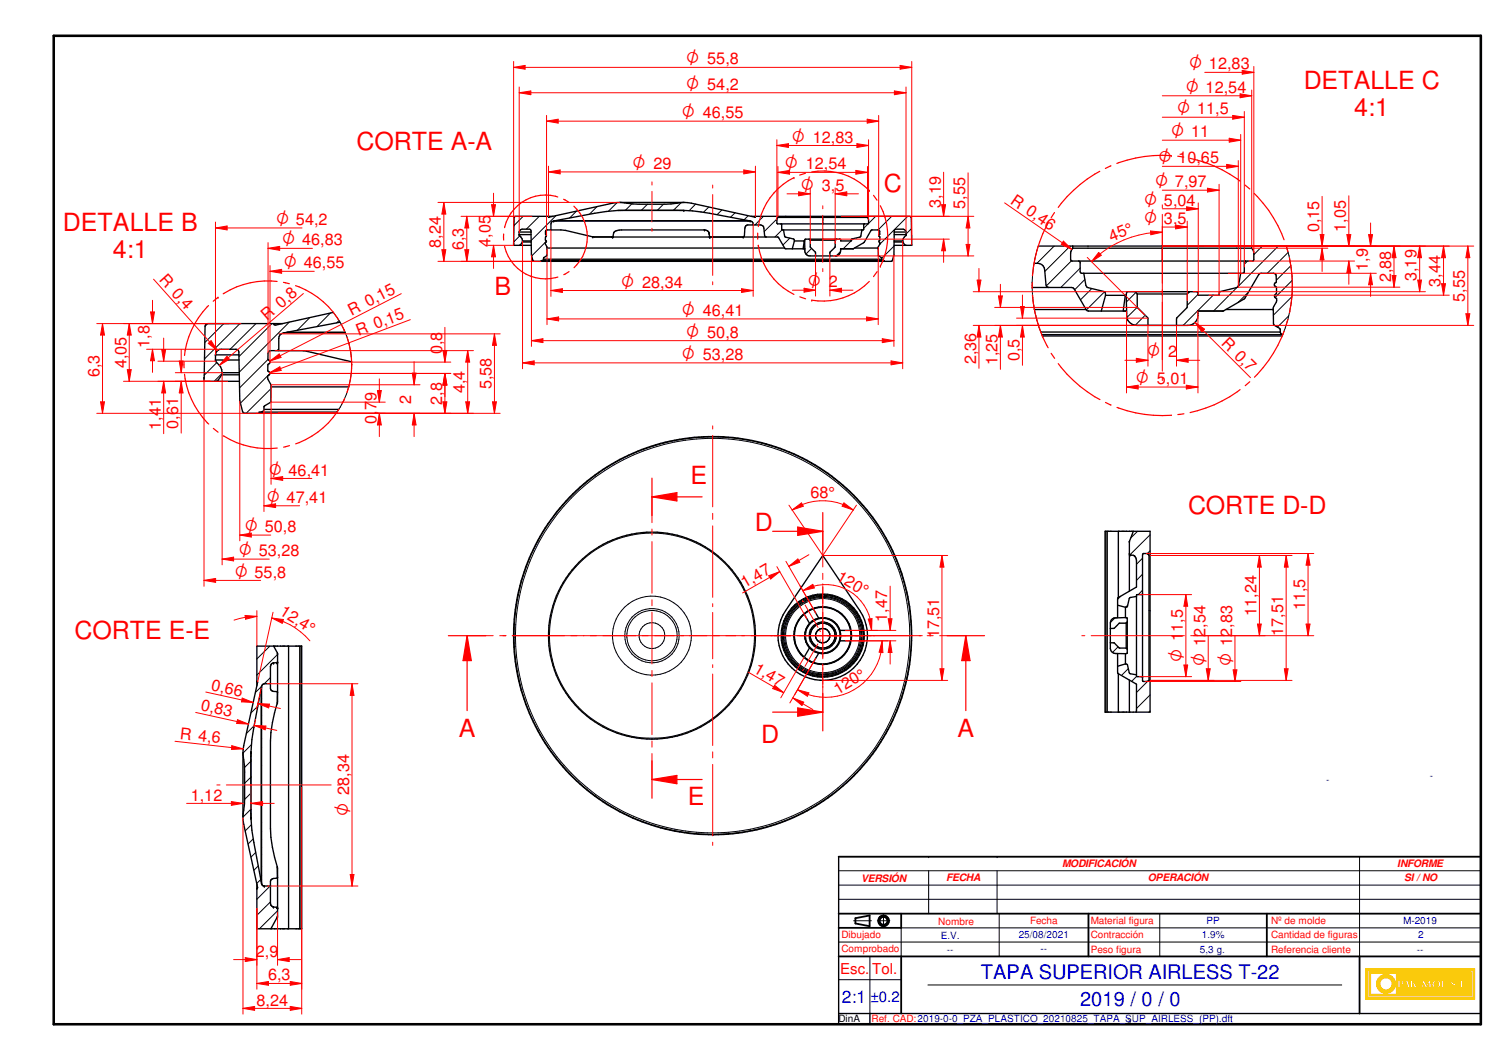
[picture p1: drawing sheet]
<svg xmlns="http://www.w3.org/2000/svg" width="420mm" height="297mm" viewBox="0 0 420 297" stroke-linecap="round" stroke-linejoin="round" font-family="sans-serif">
<defs><g id="words">
<g font-size="7" fill="#f00">
<text x="365.4" y="24.9">DETALLE C</text>
<text x="379.6" y="32.4">4:1</text>
<text x="99.9" y="42.2">CORTE A-A</text>
<text x="247.8" y="53.9">C</text>
<text x="17.6" y="64.8">DETALLE B</text>
<text x="31.7" y="72.3">4:1</text>
<text x="138.6" y="82.6">B</text>
<text x="193.6" y="135.7">E</text>
<text x="211.5" y="148.8">D</text>
<text x="333" y="144.1">CORTE D-D</text>
<text x="20.9" y="179.2">CORTE E-E</text>
<text x="128.6" y="206.6">A</text>
<text x="213.3" y="208.2">D</text>
<text x="268.4" y="206.6">A</text>
<text x="192.8" y="225.6">E</text>
</g>
<g font-size="5.6" fill="#00f">
<text x="274.9" y="274.4">TAPA SUPERIOR AIRLESS T-22</text>
<text x="302.8" y="282">2019 / 0 / 0</text>
</g>
<g font-size="5" fill="#f00">
<text x="192.4" y="18">O 55,8</text>
<text x="333.3" y="19.4">O 12,83</text>
<text x="192.4" y="25.2">O 54,2</text>
<text x="332.3" y="26">O 12,54</text>
<text x="191.1" y="33.1">O 46,55</text>
<text x="330" y="32">O 11,5</text>
<text x="221.9" y="40">O 12,83</text>
<text x="328.3" y="38.5">O 11</text>
<text x="177.2" y="47.4">O 29</text>
<text x="220" y="47.5">O 12,54</text>
<text x="324.7" y="45.8">O 10,65</text>
<text x="224.5" y="53.5">O</text>
<text x="323.8" y="52.5">O 7,97</text>
<text x="320.7" y="57.7">O 5,04</text>
<text x="77.4" y="63.1">O 54,2</text>
<text x="320.7" y="62.8">O</text>
<text x="79.1" y="68.8">O 46,83</text>
<text x="79.6" y="75.2">O 46,55</text>
<text x="174.1" y="80.6">O 28,34</text>
<text x="226.4" y="80.5">O 2</text>
<text x="191.1" y="88.6">O 46,41</text>
<text x="192.4" y="94.7">O 50,8</text>
<text x="191.1" y="100.9">O 53,28</text>
<text x="321.6" y="100.2">O</text>
<text x="318.4" y="107.7">O 5,01</text>
<text x="75.3" y="133.3">O 46,41</text>
<text x="74.7" y="140.9">O 47,41</text>
<text x="68.7" y="149.1">O 50,8</text>
<text x="67" y="155.8">O 53,28</text>
<text x="65.8" y="161.8">O 55,8</text>
<text x="331.5" y="185.5" transform="rotate(-90 331.5 185.5)">O 11,5</text>
<text x="337.9" y="186.6" transform="rotate(-90 337.9 186.6)">O 12,54</text>
<text x="345.3" y="186.6" transform="rotate(-90 345.3 186.6)">O 12,83</text>
<text x="97.9" y="228.6" transform="rotate(-90 97.9 228.6)">O 28,34</text>
</g>
<text font-size="4.9" fill="#00f" x="236" y="281">2:1</text>
<g font-size="4.5" fill="#f00">
<text x="230.4" y="53.5">3,5</text>
<text x="263.7" y="58.3" transform="rotate(-90 263.7 58.3)">3,19</text>
<text x="270.5" y="58.5" transform="rotate(-90 270.5 58.5)">5,55</text>
<text x="283" y="56.9" transform="rotate(35 283 56.9)">R 0,46</text>
<text x="326.3" y="62.8">3,5</text>
<text x="369.7" y="65.1" transform="rotate(-90 369.7 65.1)">0,15</text>
<text x="377.3" y="64.9" transform="rotate(-90 377.3 64.9)">1,05</text>
<text x="123.6" y="69.4" transform="rotate(-90 123.6 69.4)">8,24</text>
<text x="130" y="70.1" transform="rotate(-90 130 70.1)">6,3</text>
<text x="137.5" y="69.1" transform="rotate(-90 137.5 69.1)">4,05</text>
<text x="311.5" y="67.8" transform="rotate(-22 311.5 67.8)">45°</text>
<text x="383.4" y="75.9" transform="rotate(-90 383.4 75.9)">1,9</text>
<text x="44.4" y="78.5" transform="rotate(48 44.4 78.5)">R 0,4</text>
<text x="389.9" y="79.2" transform="rotate(-90 389.9 79.2)">2,88</text>
<text x="397.1" y="78.8" transform="rotate(-90 397.1 78.8)">3,19</text>
<text x="403.8" y="80.3" transform="rotate(-90 403.8 80.3)">3,44</text>
<text x="74.8" y="89.9" transform="rotate(-40 74.8 89.9)">R 0,8</text>
<text x="98.5" y="88.5" transform="rotate(-27 98.5 88.5)">R 0,15</text>
<text x="410.6" y="84.5" transform="rotate(-90 410.6 84.5)">5,55</text>
<text x="100.5" y="94.2" transform="rotate(-21 100.5 94.2)">R 0,15</text>
<text x="41.9" y="97.5" transform="rotate(-90 41.9 97.5)">1,8</text>
<text x="123.9" y="99.2" transform="rotate(-90 123.9 99.2)">0,8</text>
<text x="285.7" y="101.2" transform="rotate(-90 285.7 101.2)">0,5</text>
<text x="327.4" y="100.2">2</text>
<text x="342.1" y="96.3" transform="rotate(45 342.1 96.3)">R 0,7</text>
<text x="27.9" y="105.7" transform="rotate(-90 27.9 105.7)">6,3</text>
<text x="35.4" y="103.2" transform="rotate(-90 35.4 103.2)">4,05</text>
<text x="273.6" y="102.1" transform="rotate(-90 273.6 102.1)">2,36</text>
<text x="279.6" y="102.4" transform="rotate(-90 279.6 102.4)">1,25</text>
<text x="115.3" y="113.1" transform="rotate(-90 115.3 113.1)">2</text>
<text x="123.9" y="113.4" transform="rotate(-90 123.9 113.4)">2,8</text>
<text x="130.3" y="110.2" transform="rotate(-90 130.3 110.2)">4,4</text>
<text x="137.8" y="109.1" transform="rotate(-90 137.8 109.1)">5,58</text>
<text x="105.5" y="118.7" transform="rotate(-90 105.5 118.7)">0,79</text>
<text x="45.1" y="120.4" transform="rotate(-90 45.1 120.4)">1,41</text>
<text x="49.9" y="120.2" transform="rotate(-90 49.9 120.2)">0,61</text>
<text x="227.1" y="139.5">68°</text>
<text x="208.7" y="164.9" transform="rotate(-30 208.7 164.9)">1,47</text>
<text x="234.2" y="162.4" transform="rotate(30 234.2 162.4)">120°</text>
<text x="78.1" y="172.1" transform="rotate(32 78.1 172.1)">12,4°</text>
<text x="352.2" y="172.6" transform="rotate(-90 352.2 172.6)">11,24</text>
<text x="365.8" y="171.1" transform="rotate(-90 365.8 171.1)">11,5</text>
<text x="248.7" y="174.3" transform="rotate(-90 248.7 174.3)">1,47</text>
<text x="263.2" y="178.9" transform="rotate(-90 263.2 178.9)">17,51</text>
<text x="359.7" y="178.2" transform="rotate(-90 359.7 178.2)">17,51</text>
<text x="211" y="188.2" transform="rotate(30 211 188.2)">1,47</text>
<text x="59" y="193.4" transform="rotate(12 59 193.4)">0,66</text>
<text x="234.8" y="194.6" transform="rotate(-31 234.8 194.6)">120°</text>
<text x="56.1" y="199.1" transform="rotate(12 56.1 199.1)">0,83</text>
<text x="50.3" y="207" transform="rotate(6 50.3 207)">R 4,6</text>
<text x="53.5" y="224.3">1,12</text>
<text x="71.7" y="268.1">2,9</text>
<text x="75.1" y="274.7">6,3</text>
<text x="71.9" y="281.8">8,24</text>
</g>
<g font-size="4.2" fill="#f00">
<text x="235.5" y="272.9">Esc.</text>
<text x="244.5" y="272.9">Tol.</text>
</g>
<text font-size="4.2" fill="#00f" x="244" y="280.8">±0.2</text>
<g font-size="2.9" fill="#f00">
<text x="297.7" y="243">MODIFICACIÓN</text>
<text x="391.7" y="243.1">INFORME</text>
<text x="241.4" y="247.1">VERSIÓN</text>
<text x="265.2" y="247">FECHA</text>
<text x="321.8" y="247">OPERACIÓN</text>
<text x="393.6" y="247">SI / NO</text>
</g>
<g font-size="2.8" fill="#00f">
<text x="371.7" y="219.5">-</text>
<text x="400.8" y="218.3">-</text>
<text x="263.7" y="263">E.V.</text>
<text x="285.5" y="262.9">25/08/2021</text>
<text x="336.9" y="263">1.9%</text>
<text x="338.2" y="259">PP</text>
<text x="393.3" y="259">M-2019</text>
<text x="397.5" y="262.9">2</text>
<text x="265.4" y="267">--</text>
<text x="291.7" y="266.9">--</text>
<text x="336.3" y="267">5,3 g.</text>
<text x="397.2" y="267.1">--</text>
</g>
<g font-size="2.8" fill="#f00">
<text x="235.9" y="262.9">Dibujado</text>
<text x="263" y="259.1">Nombre</text>
<text x="288.7" y="258.8">Fecha</text>
<text x="305.7" y="258.9">Material figura</text>
<text x="305.7" y="262.8">Contracción</text>
<text x="356.3" y="259">Nº de molde</text>
<text x="356.3" y="262.9">Cantidad de figuras</text>
<text x="235.9" y="266.9">Comprobado</text>
<text x="305.7" y="267">Peso figura</text>
<text x="356.3" y="267">Referencia cliente</text>
<text x="244.3" y="286.4">Ref. CAD:2019-0-0_PZA_PLASTICO_20210825_TAPA_SUP_AIRLESS_(PP).dft</text>
</g>
<text font-size="2.8" x="235" y="286.5">DinA</text>
<text font-size="1.7" x="316.1" y="286.8">3</text>
</g></defs>
<path d="M15.1 10h400v277h-400z" fill="none" stroke="#000" stroke-width=".72"/>
<g fill="none" stroke="#000" stroke-width=".51">
<path d="M235.1 256h180M239.8 257.3v1.5M243.7 256.5v3M355.1 256v12M235.1 268h180M235.1 260h17.5M381.1 268v16"/>
<circle cx="247.7" cy="258" r="1.51"/>
<circle cx="247.7" cy="258.1" r="1.12"/>
</g>
<path d="M235.1 240.1v46.9h180v-46.9M235.1 284h180M243.8 284v3" fill="none" stroke="#000" stroke-width=".38"/>
<g fill="none" stroke="#000" stroke-width=".28">
<path d="M235.1 252h180M239.3 258h5M245.9 258h3.5M247.6 256.3v3.5M260.3 244v12M279.5 244v12M280.1 256v12M325.1 256v12M381.1 240.1v27.9M235.1 274.5h17.5M235.1 264h180M252.6 260v8"/>
<path d="M260.1 276h116"/>
</g>
<g fill="#faca0a">
<path d="M382.8 271.4v8.6h30.5v-8.6zM383.2 271.9h29.7v7.7h-29.7z" fill-rule="evenodd"/>
<path d="M383.7 272.3v6.8h28.7v-6.8zM408.2 276.5a.3 .3 0 0 1 .6 0 .3 .3 0 0 1-.6 0zM409.3 274.7h.6v1.9h.8v.2h-1.4zM411 276.4l.3-.1 .1 .4-.4 .1zM384.2 272.8h7.2v5.8h-7.2zM391.9 274.7h.9a.67 .67 0 0 1 .7 .9 .67 .67 0 0 1-1 .4v.8h-.6zM394.1 274.7h.5l.6 2.1h-.6l-.1-.4h-.6l-.2 .4h-.2zM395.3 274.7h.6v1l.8-1h.2l-.5 .7 .8 1.4h-.7l-.4-.9-.2 .9h-.6zM397.3 275.6h.7v.2h-.7zM398.8 274.7h.3l.7 1.4 .8-1.4h.3l.3 2.1h-.7v-1.3l-.7 1.3h-.2l-.7-1.2v1.2h-.5zM401.6 275.2a1.22 1.22 0 0 1 1.8-.3 1.22 1.22 0 0 1 0 1.8 1.22 1.22 0 0 1-1.8-.3l-.2-.4zM404.1 274.7h.6v1.9h.8v.2h-1.4zM406.7 275a.74 .74 0 0 1 .8-.3 .74 .74 0 0 1 .5 .6l-.2 .1a.37 .37 0 0 0-.3-.5 .37 .37 0 0 0-.4 .4l.3 .1a.73 .73 0 0 1 .7 .8 .73 .73 0 0 1-.8 .7 .73 .73 0 0 1-.7-.8h.3a.37 .37 0 0 0 .2 .5 .37 .37 0 0 0 .5-.3l-.2-.2a.75 .75 0 0 1-.7-1.1z" fill-rule="evenodd"/>
</g>
<g fill="none" stroke="#faca0a" stroke-width=".28">
<path d="M391.9 274.7h.9a.6 .6 0 0 1 .7 .5 .6 .6 0 0 1-.6 .7l-.4 .1v.8h-.6zM392.7 276h.1M394.1 274.7h.5l.6 2.1h-.6l-.1-.4h-.6l-.2 .4h-.2zM395.3 274.7h.6v1l.8-1h.2l-.5 .7 .8 1.4h-.7l-.4-.9-.2 .9h-.6zM398.8 274.7h.3l.7 1.4 .8-1.4h.3l.3 2.1h-.7v-1.3l-.7 1.3h-.2l-.7-1.2v1.2h-.5zM406.9 276.3h.1M406.9 276.2v-.1h-.3a.73 .73 0 0 0 .5 .7 .73 .73 0 0 0 .8-.2M406.9 276.3l.1 .3h.3M407.3 276.6h.1M407.4 274.7h.1M407.4 275.4l-.3-.1a.37 .37 0 0 1 .4-.4 .37 .37 0 0 1 .3 .5l.2-.1v-.2a.73 .73 0 0 0-.8-.4 .73 .73 0 0 0-.6 .6l.2 .5 .9 .6M407.4 275.5h.1"/>
<path d="M407.4 275.5a.72 .72 0 0 1 .6 .4 .72 .72 0 0 1-.1 .7M407.7 276.4h.1M407.7 276.4l-.4 .2M407.9 276.6h.1"/>
<circle cx="402.7" cy="275.8" r="1.17"/>
</g>
<path d="M386.4 274.1a2.68 2.68 0 0 1 2.9-.9 2.68 2.68 0 0 1 1.8 2.4h-.9a1.72 1.72 0 0 0-2.6-1.4 1.72 1.72 0 0 0 0 3 1.72 1.72 0 0 0 2.6-1.4h.9a2.66 2.66 0 0 1-3.5 2.4 2.66 2.66 0 0 1-1.2-4.1z" fill-rule="evenodd" fill="#faca0a"/>
<path d="M386.6 273.9a2.68 2.68 0 0 1 2.8-.7 2.68 2.68 0 0 1 1.7 2.4h-.9a1.74 1.74 0 0 0-2.6-1.4 1.74 1.74 0 0 0 0 3 1.74 1.74 0 0 0 2.6-1.4h.9a2.66 2.66 0 0 1-3.7 2.3 2.66 2.66 0 0 1-.8-4.2z" fill="none" stroke="#faca0a" stroke-width=".28"/>
<path d="M392.5 275a.41 .41 0 0 1 .4 .4 .41 .41 0 0 1-.4 .4z" fill-rule="evenodd" fill="#faca0a"/>
<path d="M392.5 275a.41 .41 0 0 1 .4 .4 .41 .41 0 0 1-.4 .4z" fill="none" stroke="#faca0a" stroke-width=".28"/>
<path d="M394.2 275.3l.2 .8h-.5z" fill="#faca0a"/>
<path d="M394.2 275.3l.2 .8h-.5z" fill="none" stroke="#faca0a" stroke-width=".28"/>
<path d="M402.2 275.2a.76 .76 0 0 1 1 .1 .76 .76 0 0 1-.2 1.1 .61 .61 0 0 1-.7 .2 .61 .61 0 0 1-.3-.8z" fill-rule="evenodd" fill="#faca0a"/>
<path d="M382.8 271.4h30.5v8.6h-30.5zM383.2 271.9h29.7v7.7h-29.7zM383.7 272.3h28.7v6.8h-28.7zM384.2 272.8h7.2v5.8h-7.2zM397.3 275.6h.7v.2h-.7zM402.3 275a.79 .79 0 0 1 .9 .8 .79 .79 0 0 1-.9 .8 1.04 1.04 0 0 1 0-1.6zM404.1 274.7h.6v1.9h.8v.2h-1.4zM408.3 276.4a.27 .27 0 0 1 .4 0 .27 .27 0 0 1-.2 .4zM409.3 274.7h.6v1.9h.8v.2h-1.4zM411 276.4l.3-.1 .1 .4-.4 .1z" fill="none" stroke="#faca0a" stroke-width=".28"/>
<path d="M235.1 240.1h180M239.8 258.8l3.9 .7M243.7 256.5l-3.9 .8M252.6 256v4M305.1 256v12M252.6 268v16" fill="none" stroke="#000" stroke-width=".51"/>
<g fill="none" stroke="#000" stroke-width=".28">
<path d="M235.1 248h180M235.1 244h180M235.1 240h180M260.3 240.1h.1M279.5 240.1h.1M243.8 268v16M252.6 260h162.5"/>
<circle cx="182.7" cy="178.1" r="11.1"/>
<circle cx="182.7" cy="178.1" r="3.6"/>
<circle cx="182.7" cy="178.1" r="28.7"/>
<circle cx="182.7" cy="178.1" r="7.1"/>
<circle cx="182.8" cy="178.1" r="7.6"/>
<circle cx="199.7" cy="178.1" r="55.3"/>
<circle cx="199.8" cy="178.1" r="55.7"/>
<circle cx="230.6" cy="178.1" r="10.4"/>
<circle cx="230.6" cy="178.1" r="4.8"/>
<circle cx="230.6" cy="178.1" r="10.7"/>
<circle cx="230.6" cy="178.1" r="5"/>
<circle cx="230.6" cy="178.1" r="2.06"/>
<circle cx="230.6" cy="178.1" r="8"/>
<circle cx="230.6" cy="178.1" r="3.4"/>
<circle cx="230.6" cy="178.1" r="11.3"/>
<circle cx="230.6" cy="178.1" r="8.1"/>
<circle cx="230.6" cy="178.1" r="11.7"/>
</g>
<g fill="none" stroke="#000" stroke-width=".38">
<path d="M230.6 155.7l10.4 15.4a12.5 12.5 0 0 1-10.4 19.5 12.5 12.5 0 0 1-10.4-19.5zM225.4 172.1a8 8 0 0 0 0 12M225.4 172.1l1.5 2.6M226.9 174.7a5.1 5.1 0 0 0 0 6.9M228 170.6a8 8 0 0 1 10.4 6.1M228 170.6l-2.6 1.5M228 170.6l1.5 2.6M229.5 173.2l-1 .3-1.6 1.2M229.5 173.2a5 5 0 0 1 5.9 3.5M235.4 176.7l.2 .9-.2 2M235.4 179.6a5.1 5.1 0 0 1-5.9 3.4M235.4 179.6h3"/>
<path d="M235.4 176.7h3M238.4 179.6a8 8 0 0 1-10.4 6M238.4 176.7v2.9M225.4 184.1l2.6 1.5M226.9 181.6l1.6 1.1 1 .3M226.9 181.6l-1.5 2.5M229.5 183l-1.5 2.6"/>
<circle cx="182.7" cy="178.1" r="29"/>
<circle cx="199.7" cy="178.1" r="55.8"/>
<circle cx="230.6" cy="178.1" r="11.5"/>
<circle cx="230.6" cy="178.1" r="11"/>
<circle cx="230.6" cy="178.1" r="3.5"/>
<circle cx="230.6" cy="178.1" r="2"/>
<circle cx="230.6" cy="178.1" r="3.8"/>
</g>
<g fill="none" stroke="#f00" stroke-width=".28">
<path d="M199.8 119.3v.9M199.8 122v20M199.8 143.8v1.7M199.8 147.4v20M130.9 178.1h7.3M140.1 178.1h1.7M143.5 178.1h115M199.8 169.2v.8M199.8 171.6v13M259.9 178.1h1.7M263.4 178.1h7.3M199.8 186.3v.8"/>
<path d="M199.8 188.9v20M199.8 210.7v1.7M199.8 214.2v20M199.8 236v.9"/>
</g>
<path d="M136.2 178.1h-5.3v21M265.5 178.1h5.2" fill="none" stroke="#f00" stroke-width=".34"/>
<path d="M130.9 178.1l1.2 7h-2.3z" fill="#f00"/>
<path d="M130.9 178.1l1.2 7h-2.3zM270.7 178.1v21" fill="none" stroke="#f00" stroke-width=".34"/>
<path d="M270.7 178.1l1.2 7h-2.3z" fill="#f00"/>
<path d="M125.7 178.1h5.2M270.7 178.1l1.2 7h-2.3zM270.7 178.1h5.3" fill="none" stroke="#f00" stroke-width=".34"/>
<g fill="none" stroke="#000" stroke-width=".28">
<path d="M161.6 59.2l-1.9 1.9M167.3 57.9l-2.1 2.1M173 56.8l-2.5 2.4M177.1 57.1l-1.8 1.8M181.5 57.2l-1.7 1.7M186 57.2l-1.7 1.7M190.9 56.8l-2.1 2.1M195 57.2l-1.8 1.9M198.7 58l-1.5 1.5M202.3 58.8l-1.3 1.4M206 59.6l-1.2 1.3M145.7 66.1l-1.7 1.7"/>
<path d="M146.6 60.6l-2.6 2.6M151.2 60.6l-3.7 3.6M153.2 67.6l-4.2 4.2M155.8 60.5l-6.9 6.9M209.7 60.5l-1.1 1.1M214 60.6l-2.4 2.4M217.8 61.3l-3.6 3.6M219.2 64.4l-2 2M221.4 66.7l-2 2M227.5 69.6l-1.6 1.6M234.6 67l-.5 .5M235.6 70.5l-1.3 1.2"/>
<path d="M239.2 66.9l-2.9 2.8M241.6 64.4h.1M245.4 60.6l-3.3 3.4M249.9 60.6l-3.8 3.8M250.6 69l-3.5 3.4M254.4 60.6l-7.8 7.9M255.5 64.1l-1.6 1.5M255.6 68.5l-.3 .2"/>
</g>
<g fill="#000">
<circle cx="191.7" cy="59" r=".19"/>
<circle cx="144" cy="68.2" r=".19"/>
<circle cx="145.5" cy="65.7" r=".19"/>
<circle cx="145.5" cy="65" r=".19"/>
<circle cx="153.3" cy="69.5" r=".19"/>
<circle cx="153.7" cy="60.7" r=".19"/>
<circle cx="155.2" cy="61.9" r=".19"/>
<circle cx="166.1" cy="66.4" r=".19"/>
<circle cx="171.7" cy="66.4" r=".19"/>
<circle cx="171.7" cy="66.3" r=".19"/>
<circle cx="171.8" cy="66.3" r=".19"/>
<circle cx="197.5" cy="64.4" r=".19"/>
<circle cx="198.7" cy="65.3" r=".19"/>
<circle cx="198.9" cy="66.3" r=".19"/>
<circle cx="198.9" cy="66.4" r=".19"/>
<circle cx="199" cy="66.4" r=".19"/>
<circle cx="208.3" cy="66.4" r=".19"/>
<circle cx="210.3" cy="61.9" r=".19"/>
<circle cx="211.7" cy="60.6" r=".19"/>
<circle cx="225.4" cy="67.5" r=".19"/>
<circle cx="246.2" cy="69.5" r=".19"/>
<circle cx="253.9" cy="65" r=".19"/>
<circle cx="253.9" cy="65.7" r=".19"/>
</g>
<g fill="none" stroke="#000" stroke-width=".38">
<path d="M173.2 59h18.5M173.2 59l-6.6 .8-11 2M173.6 56.7h18.2M191.7 59a98.1 98.1 0 0 1 18.2 2.8M145.5 65.7h3.3M145.5 65h3.3M145.5 65l.2-.4 .6-.4h2.2l.3 .4v.4M145.5 65v.7M145.5 65.7l.8 1.2 .2 .6M146.4 67.8h2.5M146.4 67.8l-.8 .9M146.5 67.5h2.4"/>
<path d="M146.5 67.5l-.1 .3M148.8 65l.2 6.5 .3 1.4 .4 .3h100.1l.3-.3 .5-1.4v-6.5M151.6 73.2l.1-.2h96.1l.1 .2M152.3 72.6h94.8M152.3 72.6l-.3 .4M153.3 69.5h66.6M153.3 69.5v2l-.9 .7-.1 .4M153.7 60.7l.3 .1 17.7-3.9a13.4 13.4 0 0 1 5.7 .2 65.6 65.6 0 0 0 12.4-.2 9.3 9.3 0 0 1 4 0l17.7 3.9 .2-.1M155 60.6l-10.8 .1-.2 8h4.9M155.2 61.9h55.1M155.2 61.9a.78 .78 0 0 0-.8 .8v1.7M155.6 61.8h54.3"/>
<path d="M155.6 61.8l-.4 .1M166.1 66.4h51.8l.4 .2 1.8 3.1h5.5M166.1 66.4l-7.6-1.8-5.2-.2-.4 .4v.8l.3 .6-.3 .2v.8l.3 .3-.3 .8 .4 1.2M166.1 66.4h5.6h-.3M171.8 66.3a1.82 1.82 0 0 1 2.4-1.9h23.2l1.2 .5 .3 1.4M208.4 66.4l.2-.3 .2-2.1 .2-.7 .6-.3h3.5a.94 .94 0 0 1 1 1l.2 2.1 .4 .3M209.9 61.8l.4 .1M210.3 61.9a.89 .89 0 0 1 .8 1.1M210.5 60.6l44.8 .1 .3 8h-5M218 60.9a1.62 1.62 0 0 0 0 1.8h25.4a1.85 1.85 0 0 0-.2-1.8M218 60.9h25.2M218 60.6v.3"/>
<path d="M218.9 62.7l.2 .2v1.3l.2 .2h22.6l.2-.2v-1.3l.2-.2M219.6 64.4l.4 1.9 2.5 .7 .2 .5M222.7 67.5h2.8M222.7 67.5l-.6 2.2M225.4 67.5l-.3 2.2M225.5 67.5l.1 2.5a1.46 1.46 0 0 0 1.4 1.7h7.2a1.55 1.55 0 0 0 1.4-2h3.5l3-1.7 2-3.4 .4-.2h1.7l.4 .4v.8l-.3 .6 .3 .2v.8l-.2 .3 .2 .8-.4 1.2M226.8 67l.3 .3M227.1 67.3h7M227.1 67.3v2l1.4 1.4 .1 1M230.6 60.6v2.1M234.1 67.3l-.1 2-1.3 1.4-.1 1M234.4 67l-.3 .3"/>
<path d="M239.5 69.5h6.7M241.6 64.4l-.4 1.9-2.5 .7-.2 .5h-2.8l-.3-.5h-9.6l-.3 .5M243.2 60.6v.3M246.2 69.5v2l.8 .7 .1 .4M247.1 72.6l.5 .4M250.6 67.5h2.4M250.6 67.8h2.5M250.6 65.7h3.3M250.6 65h3.3M250.6 65l.2-.7 .3-.1h2l.4 .1 .4 .7M253 67.5l.1 .3M253.1 67.8l.8 .9"/>
<path d="M253.9 65v.7M253.9 65.7l-.8 1.2-.1 .6"/>
</g>
<path d="M144 17.2v51.3M144 18.9l3.2-.6v1.1zM255.6 17.2v51.5M182.7 51v.9M182.7 53.6v8.6M199.8 51.9v.8M199.8 54.5v22.7M230.6 57.7v.8M182.7 64v.8M199.8 79v.8M230.6 60.3v13.2M230.6 75.3v.8" fill="none" stroke="#f00" stroke-width=".28"/>
<path d="M144 18.9l3.2-.6v1.1z" fill="#f00"/>
<path d="M252.3 18.3l3.3 .6-3.3 .5z" fill="none" stroke="#f00" stroke-width=".28"/>
<path d="M252.3 18.3l3.3 .6-3.3 .5z" fill="#f00"/>
<path d="M144 18.9h111.6M153.7 46.6v14M153.7 48.2l3.3-.6v1.1zM211.7 46.6v14" fill="none" stroke="#f00" stroke-width=".28"/>
<path d="M153.7 48.2l3.3-.6v1.1z" fill="#f00"/>
<path d="M208.5 47.6l3.2 .6-3.2 .5z" fill="none" stroke="#f00" stroke-width=".28"/>
<path d="M208.5 47.6l3.2 .6-3.2 .5z" fill="#f00"/>
<path d="M153.7 48.2h58M154.4 64.4v18.7M211.1 62.7v20.4M154.4 81.4l3.2-.5v1.1z" fill="none" stroke="#f00" stroke-width=".28"/>
<path d="M154.4 81.4l3.2-.5v1.1z" fill="#f00"/>
<path d="M207.8 80.9l3.3 .5-3.3 .6z" fill="none" stroke="#f00" stroke-width=".28"/>
<path d="M207.8 80.9l3.3 .5-3.3 .6z" fill="#f00"/>
<path d="M218 46.7v13.9M218 48.3l3.3-.5v1zM243.2 46.7v13.9M154.4 81.4h56.7" fill="none" stroke="#f00" stroke-width=".28"/>
<path d="M218 48.3l3.3-.5v1z" fill="#f00"/>
<path d="M239.9 47.8l3.3 .5-3.3 .5z" fill="none" stroke="#f00" stroke-width=".28"/>
<path d="M239.9 47.8l3.3 .5-3.3 .5z" fill="#f00"/>
<path d="M217.8 39.2v22.4M243.4 39.2v22.4M217.8 40.8l3.2-.5v1zM218 48.3h25.2" fill="none" stroke="#f00" stroke-width=".28"/>
<path d="M217.8 40.8l3.2-.5v1z" fill="#f00"/>
<path d="M240.2 40.3l3.2 .5-3.2 .5z" fill="none" stroke="#f00" stroke-width=".28"/>
<path d="M240.2 40.3l3.2 .5-3.2 .5z" fill="#f00"/>
<path d="M217.8 40.8h25.6M223.8 53.8l3.3 .5-3.3 .6zM227.1 52.7v15.5M234.1 52.7v15.5" fill="none" stroke="#f00" stroke-width=".28"/>
<path d="M223.8 53.8l3.3 .5-3.3 .6z" fill="#f00"/>
<path d="M234.1 54.3l3.3-.5v1.1z" fill="none" stroke="#f00" stroke-width=".28"/>
<path d="M234.1 54.3l3.3-.5v1.1z" fill="#f00"/>
<path d="M220.6 54.3h6.5M234.1 54.3h6.5M228.6 71.3v11.7M232.6 71.3v11.7M225.4 80.8l3.2 .5-3.2 .6z" fill="none" stroke="#f00" stroke-width=".28"/>
<path d="M225.4 80.8l3.2 .5-3.2 .6z" fill="#f00"/>
<path d="M232.6 81.3l3.3-.5v1.1z" fill="none" stroke="#f00" stroke-width=".28"/>
<path d="M232.6 81.3l3.3-.5v1.1z" fill="#f00"/>
<path d="M145.5 24.4v41M145.5 26l3.3-.5v1zM253.9 24.4v41M222.1 81.3h6.5M232.6 81.3h6.5" fill="none" stroke="#f00" stroke-width=".28"/>
<path d="M145.5 26l3.3-.5v1z" fill="#f00"/>
<path d="M250.7 25.5l3.2 .5-3.2 .5z" fill="none" stroke="#f00" stroke-width=".28"/>
<path d="M250.7 25.5l3.2 .5-3.2 .5z" fill="#f00"/>
<path d="M145.5 26h108.4M146.5 67.5v35.8M253 67.5v35.8M146.5 101.7l3.2-.6v1.1z" fill="none" stroke="#f00" stroke-width=".28"/>
<path d="M146.5 101.7l3.2-.6v1.1z" fill="#f00"/>
<path d="M249.8 101.1l3.2 .6-3.2 .5z" fill="none" stroke="#f00" stroke-width=".28"/>
<path d="M249.8 101.1l3.2 .6-3.2 .5z" fill="#f00"/>
<path d="M149 71.5v25.6M250.6 71.5v25.6M149 95.5l3.2-.6v1.1zM146.5 101.7h106.5" fill="none" stroke="#f00" stroke-width=".28"/>
<path d="M149 95.5l3.2-.6v1.1z" fill="#f00"/>
<path d="M247.3 94.9l3.3 .6-3.3 .5z" fill="none" stroke="#f00" stroke-width=".28"/>
<path d="M247.3 94.9l3.3 .6-3.3 .5z" fill="#f00"/>
<path d="M153.3 69.3v21.7M246.2 69.3v21.7M149 95.5h101.6M242.9 88.8l3.3 .6-3.3 .5z" fill="none" stroke="#f00" stroke-width=".28"/>
<path d="M242.9 88.8l3.3 .6-3.3 .5z" fill="#f00"/>
<path d="M153.3 89.4l3.3-.6v1.1z" fill="none" stroke="#f00" stroke-width=".28"/>
<path d="M153.3 89.4l3.3-.6v1.1z" fill="#f00"/>
<path d="M153.2 32.3v33.7M153.2 34l3.3-.6v1.1zM246.3 32.3v33.7M153.3 89.4h92.9" fill="none" stroke="#f00" stroke-width=".28"/>
<path d="M153.2 34l3.3-.6v1.1z" fill="#f00"/>
<path d="M243.1 33.4l3.2 .6-3.2 .5z" fill="none" stroke="#f00" stroke-width=".28"/>
<path d="M243.1 33.4l3.2 .6-3.2 .5z" fill="#f00"/>
<path d="M153.2 34h93.1M122.8 56.7h50.8M122.8 73.2h28.8M123.9 70h1.1l-.6 3.2z" fill="none" stroke="#f00" stroke-width=".28"/>
<path d="M123.9 70h1.1l-.6 3.2z" fill="#f00"/>
<path d="M124.4 56.7l.6 3.3h-1.1z" fill="none" stroke="#f00" stroke-width=".28"/>
<path d="M124.4 56.7l.6 3.3h-1.1z" fill="#f00"/>
<path d="M124.4 56.7v16.5M129.2 73.2h21.5M129.2 60.6h19.9M130.3 70h1.1l-.6 3.2z" fill="none" stroke="#f00" stroke-width=".28"/>
<path d="M130.3 70h1.1l-.6 3.2z" fill="#f00"/>
<path d="M130.8 60.6l.6 3.3h-1.1z" fill="none" stroke="#f00" stroke-width=".28"/>
<path d="M130.8 60.6l.6 3.3h-1.1z" fill="#f00"/>
<path d="M130.8 60.6v12.6M136.7 68.7h7.3M136.7 60.6h7.8M138.3 68.7l.6 3.3h-1.1z" fill="none" stroke="#f00" stroke-width=".28"/>
<path d="M138.3 68.7l.6 3.3h-1.1z" fill="#f00"/>
<path d="M137.8 57.4h1.1l-.6 3.2z" fill="none" stroke="#f00" stroke-width=".28"/>
<path d="M137.8 57.4h1.1l-.6 3.2z" fill="#f00"/>
<path d="M138.3 54.1v6.5M138.3 68.7v6.5M233.4 71.7h39.6M241 60.6h32M271.3 60.6l.6 3.3h-1.1z" fill="none" stroke="#f00" stroke-width=".28"/>
<path d="M271.3 60.6l.6 3.3h-1.1z" fill="#f00"/>
<path d="M270.8 68.5h1.1l-.6 3.2z" fill="none" stroke="#f00" stroke-width=".28"/>
<path d="M270.8 68.5h1.1l-.6 3.2z" fill="#f00"/>
<path d="M263.9 57.4h1.1l-.5 3.2zM271.3 48.4v23.3M230.6 67h35.5M235.8 60.6h30.3" fill="none" stroke="#f00" stroke-width=".28"/>
<path d="M263.9 57.4h1.1l-.5 3.2z" fill="#f00"/>
<path d="M264.5 67l.5 3.3h-1.1z" fill="none" stroke="#f00" stroke-width=".28"/>
<path d="M264.5 67l.5 3.3h-1.1z" fill="#f00"/>
<path d="M264.5 48.3v12.3M264.5 67v6.5" fill="none" stroke="#f00" stroke-width=".28"/>
<g fill="none" stroke="#f00" stroke-width=".34">
<path d="M156.3 55.2a11.7 11.7 0 0 0-14.9 8.6M158 55.8l1.5 .9M160.9 57.8a11.8 11.8 0 0 1 0 17.2M141.2 65.6v1.7M141.4 69a11.8 11.8 0 0 0 15 8.6M159.5 76.1l-1.5 .9M58.5 85.6a23.3 23.3 0 0 0-6.8 14M61.1 83.3l-1.3 1.1M51.6 101.4v1.7M51.7 104.9a23.5 23.5 0 0 0 6.8 13.9M95 114.7a23.2 23.2 0 0 1-12.1 9.7M96.6 111.6l-.7 1.6"/>
<path d="M98.6 102.2a23.5 23.5 0 0 1-1.3 7.7M59.8 120.1l1.3 1M62.6 122.1a23.7 23.7 0 0 0 15.1 3.5M81.1 124.9l-1.6 .4"/>
</g>
<g fill="none" stroke="#000" stroke-width=".28">
<path d="M58.2 90.7l-.7 .7M62.7 90.7l-5.3 5.3M67.3 90.7l-10 9.9M71.7 90.7l-7.2 7.2M76.2 90.7l-9.2 9.2M78.1 97.7l-.5 .6M81.1 90.3l-14.1 14M86.9 89l-3.6 3.6M92.6 87.7l-3.8 3.8M93.4 87.5a23.4 23.4 0 0 1 .8 28.3M95 89.8l-.7 .7M60.8 101.6l-3.6 3.6"/>
<path d="M62.2 104.6l-2.2 2.2M75.1 100.7l-8 8M75.6 104.7l-8.2 8.3M76 108.9l-7 6.9"/>
</g>
<g fill="#000">
<circle cx="60.4" cy="99.4" r=".19"/>
<circle cx="76.8" cy="90.7" r=".19"/>
<circle cx="57.2" cy="105.8" r=".19"/>
<circle cx="60.4" cy="100.9" r=".19"/>
<circle cx="76" cy="108.4" r=".19"/>
</g>
<g fill="none" stroke="#000" stroke-width=".38">
<path d="M60.4 99.4h6.6M60.4 99.4a1.63 1.63 0 0 1 1.6-1.5l4.6 .1 .4 .6v.8M60.4 99.4v1.5M67 99.4l.2 12.9 .8 3 .4 .5h25.8M79.2 90.7l-21.3 .1-.4 .6-.3 14.5M80.5 93.1h16.2M80.5 93.1l-.8 .2M93.4 87.5l-16.1 3.6-.5-.4M95.3 90.3l-14.8 2.8M96.8 93.3h-17.1a1.65 1.65 0 0 0-1.6 1.6v3.4M57.2 105.8v1h9.9M60.4 100.9h6.6"/>
<path d="M60.4 100.9l.2 .6a3.7 3.7 0 0 1 1.7 2.9M62.2 105h4.9M62.2 105l-1 1.5-.7 .3M62.3 104.4h4.7M62.3 104.4l-.1 .6M74 114.7h20.9M74 114.7l-.1 .4-.7 .4M76 108.4h21.7M76 108.4l-.1 4.2-1.9 1.3v.8M94.5 115.5h-21.9v.3M98.5 101.4l-12.2-2.9-2.6-.2h-8.1l-.5 .7v1.7l.2 .2a.58 .58 0 0 1 .4 .6 .58 .58 0 0 1-.5 .5v2.1a.71 .71 0 0 1 .4 .7 .71 .71 0 0 1-.6 .6 4.3 4.3 0 0 0 1 2.6v.4"/>
</g>
<circle cx="61.1" cy="83.3" r=".17" fill="#f00"/>
<path d="M77.7 78.9a23.5 23.5 0 0 0-15.1 3.4M79.4 79.1l1.7 .4M82.8 80.1a22.9 22.9 0 0 1 12.1 9.6M95.8 91.2l.8 1.6M97.3 94.4a24 24 0 0 1 1.3 7.8" fill="none" stroke="#f00" stroke-width=".34"/>
<path d="M74 114.7v28.6M74 141.7l3.2-.5v1z" fill="none" stroke="#f00" stroke-width=".28"/>
<path d="M74 141.7l3.2-.5v1z" fill="#f00"/>
<path d="M76 108v27.7M76 134.1l3.2-.5v1zM74 141.7h10" fill="none" stroke="#f00" stroke-width=".28"/>
<path d="M76 134.1l3.2-.5v1z" fill="#f00"/>
<path d="M75.1 68v31M75.1 69.6l3.3-.6v1.1zM76 134.1h11.4" fill="none" stroke="#f00" stroke-width=".28"/>
<path d="M75.1 69.6l3.3-.6v1.1z" fill="#f00"/>
<path d="M75.1 69.6h12.5M75.7 74.4v27.1M75.7 76l3.2-.5v1.1z" fill="none" stroke="#f00" stroke-width=".28"/>
<path d="M75.7 76l3.2-.5v1.1z" fill="#f00"/>
<path d="M75.7 76h12.4M57.2 106.3v58M57.2 162.6l3.2-.5v1.1z" fill="none" stroke="#f00" stroke-width=".28"/>
<path d="M57.2 162.6l3.2-.5v1.1z" fill="#f00"/>
<path d="M60.4 62.2v37.2M60.4 63.9l3.3-.6v1.1zM57.2 162.6h15.9" fill="none" stroke="#f00" stroke-width=".28"/>
<path d="M60.4 63.9l3.3-.6v1.1z" fill="#f00"/>
<path d="M60.4 63.9h24.3M62.3 104.4v53.9M62.3 156.7l3.2-.6v1.1z" fill="none" stroke="#f00" stroke-width=".28"/>
<path d="M62.3 156.7l3.2-.6v1.1z" fill="#f00"/>
<path d="M67.2 112.3v39.3M62.3 156.7h13.2M67.2 149.9l3.2-.5v1.1z" fill="none" stroke="#f00" stroke-width=".28"/>
<path d="M67.2 149.9l3.2-.5v1.1z" fill="#f00"/>
<path d="M34.6 90.7h29.6M36.2 90.7l.6 3.2h-1.1zM34.6 106.8h24.3M67.2 149.9h8.7" fill="none" stroke="#f00" stroke-width=".28"/>
<path d="M36.2 90.7l.6 3.2h-1.1z" fill="#f00"/>
<path d="M35.7 103.6h1.1l-.6 3.2z" fill="none" stroke="#f00" stroke-width=".28"/>
<path d="M35.7 103.6h1.1l-.6 3.2z" fill="#f00"/>
<path d="M36.2 90.7v16.1M41.1 90.7h26.4M41.1 97.9h23M42.2 87.4h1.1l-.6 3.3z" fill="none" stroke="#f00" stroke-width=".28"/>
<path d="M42.2 87.4h1.1l-.6 3.3z" fill="#f00"/>
<path d="M42.7 97.9l.6 3.2h-1.1z" fill="none" stroke="#f00" stroke-width=".28"/>
<path d="M42.7 97.9l.6 3.2h-1.1z" fill="#f00"/>
<path d="M42.7 84.2v6.5M42.7 97.9v6.5M49.1 106.8h14.6M49.1 104.4h13.2M50.8 106.8l.5 3.3h-1.1z" fill="none" stroke="#f00" stroke-width=".28"/>
<path d="M50.8 106.8l.5 3.3h-1.1z" fill="#f00"/>
<path d="M50.2 101.2h1.1l-.5 3.2z" fill="none" stroke="#f00" stroke-width=".28"/>
<path d="M50.2 101.2h1.1l-.5 3.2z" fill="#f00"/>
<path d="M50.8 97.9v6.5M63.6 99.8l.7 .9-2.8 1.7zM85 82.3l-23.5 20.1M50.8 106.8v14.6" fill="none" stroke="#f00" stroke-width=".28"/>
<path d="M63.6 99.8l.7 .9-2.8 1.7z" fill="#f00"/>
<path d="M43 78.2l17.9 20.1M58.4 96.2l.8-.7 1.7 2.8z" fill="none" stroke="#f00" stroke-width=".28"/>
<path d="M58.4 96.2l.8-.7 1.7 2.8z" fill="#f00"/>
<path d="M75.9 112.7h32.1M78 115.8h30M106.3 115.8l.6 3.3h-1.1z" fill="none" stroke="#f00" stroke-width=".28"/>
<path d="M106.3 115.8l.6 3.3h-1.1z" fill="#f00"/>
<path d="M105.8 109.4h1.1l-.6 3.3z" fill="none" stroke="#f00" stroke-width=".28"/>
<path d="M105.8 109.4h1.1l-.6 3.3z" fill="#f00"/>
<path d="M76 107.8h41.7M78 115.8h39.7M106.3 106.2v6.5M106.3 115.8v6.5M116.1 115.8l.5 3.3h-1z" fill="none" stroke="#f00" stroke-width=".28"/>
<path d="M116.1 115.8l.5 3.3h-1z" fill="#f00"/>
<path d="M115.6 104.6h1l-.5 3.2z" fill="none" stroke="#f00" stroke-width=".28"/>
<path d="M115.6 104.6h1l-.5 3.2z" fill="#f00"/>
<path d="M75.6 104.6h50.8M76.4 115.8h50M116.1 101.3v6.5M116.1 115.8v6.5M124.2 112.6h1.1l-.6 3.2z" fill="none" stroke="#f00" stroke-width=".28"/>
<path d="M124.2 112.6h1.1l-.6 3.2z" fill="#f00"/>
<path d="M124.7 104.6l.6 3.3h-1.1z" fill="none" stroke="#f00" stroke-width=".28"/>
<path d="M124.7 104.6l.6 3.3h-1.1z" fill="#f00"/>
<path d="M124.2 98.2h1.1l-.6 3.3zM75.6 104.6h50.8M75.7 101.5h50.7M124.7 104.6v11.2" fill="none" stroke="#f00" stroke-width=".28"/>
<path d="M124.2 98.2h1.1l-.6 3.3z" fill="#f00"/>
<path d="M124.7 104.6l.6 3.3h-1.1z" fill="none" stroke="#f00" stroke-width=".28"/>
<path d="M124.7 104.6l.6 3.3h-1.1z" fill="#f00"/>
<path d="M77 98.3h55.7M124.7 91.7v9.8M71.7 115.8h61M124.7 104.6v6.6M130.5 112.6h1.1l-.5 3.2z" fill="none" stroke="#f00" stroke-width=".28"/>
<path d="M130.5 112.6h1.1l-.5 3.2z" fill="#f00"/>
<path d="M131.1 98.3l.5 3.2h-1.1z" fill="none" stroke="#f00" stroke-width=".28"/>
<path d="M131.1 98.3l.5 3.2h-1.1z" fill="#f00"/>
<path d="M78.1 93.6h62.1M131.1 98.3v17.5M70.6 115.8h69.6M138 112.6h1.1l-.5 3.2z" fill="none" stroke="#f00" stroke-width=".28"/>
<path d="M138 112.6h1.1l-.5 3.2z" fill="#f00"/>
<path d="M138.6 93.6l.5 3.2h-1.1z" fill="none" stroke="#f00" stroke-width=".28"/>
<path d="M138.6 93.6l.5 3.2h-1.1z" fill="#f00"/>
<path d="M27.1 90.7h40.4M28.7 90.7l.6 3.2h-1.1zM138.6 93.6v22.2M27.1 115.8h43.5" fill="none" stroke="#f00" stroke-width=".28"/>
<path d="M28.7 90.7l.6 3.2h-1.1z" fill="#f00"/>
<path d="M28.2 112.6h1.1l-.6 3.2z" fill="none" stroke="#f00" stroke-width=".28"/>
<path d="M28.2 112.6h1.1l-.6 3.2z" fill="#f00"/>
<path d="M28.7 90.7v25.1M112.5 82.3l-36.9 18.9M75.6 101.2l2.7-2 .5 1z" fill="none" stroke="#f00" stroke-width=".28"/>
<path d="M75.6 101.2l2.7-2 .5 1z" fill="#f00"/>
<path d="M115 89.6l-39.4 14.8M75.6 104.4l2.8-1.6 .4 1z" fill="none" stroke="#f00" stroke-width=".28"/>
<path d="M75.6 104.4l2.8-1.6 .4 1z" fill="#f00"/>
<path d="M44.3 106.8h14.6M44.3 101.2h16.1M45.9 106.8l.5 3.3h-1.1z" fill="none" stroke="#f00" stroke-width=".28"/>
<path d="M45.9 106.8l.5 3.3h-1.1z" fill="#f00"/>
<path d="M45.3 98h1.1l-.5 3.2z" fill="none" stroke="#f00" stroke-width=".28"/>
<path d="M45.3 98h1.1l-.5 3.2z" fill="#f00"/>
<path d="M45.9 94.7v6.5M45.9 106.8v14.7" fill="none" stroke="#f00" stroke-width=".28"/>
<path d="M248.8 66.1a18.3 18.3 0 0 1-2.1 8.5" fill="none" stroke="#f00" stroke-width=".34"/>
<circle cx="246.7" cy="74.6" r=".17" fill="#f00"/>
<path d="M243.7 78.9a18.2 18.2 0 0 1-16.2 5.2M245.9 76.1l-1.1 1.4" fill="none" stroke="#f00" stroke-width=".34"/>
<circle cx="227.5" cy="84.1" r=".17" fill="#f00"/>
<path d="M212.5 68.7a18.4 18.4 0 0 0 10 13.8M224.2 83.2l1.6 .5" fill="none" stroke="#f00" stroke-width=".34"/>
<circle cx="212.5" cy="68.7" r=".17" fill="#f00"/>
<path d="M222.5 49.8a18.3 18.3 0 0 0-10 13.7M212.4 65.3v1.7" fill="none" stroke="#f00" stroke-width=".34"/>
<circle cx="222.5" cy="49.8" r=".17" fill="#f00"/>
<path d="M225.8 48.6l-1.7 .5M227.5 48.2a18 18 0 0 1 16.2 5.2" fill="none" stroke="#f00" stroke-width=".34"/>
<circle cx="243.7" cy="53.4" r=".17" fill="#f00"/>
<g fill="none" stroke="#f00" stroke-width=".34">
<path d="M244.8 54.7l1 1.4M246.7 57.7a18.5 18.5 0 0 1 2.1 8.4M295.6 59.6l-1 1.4M308.3 48a35.5 35.5 0 0 0-11.7 10.1M311.4 46.5l-1.6 .7M328.3 43.6a36.5 36.5 0 0 0-15.3 2.2M289.3 79.2v1.7M293.7 62.6a36.7 36.7 0 0 0-4.3 14.7M362.2 80l-.3 5-.5 2.7M289.4 82.6a36.2 36.2 0 0 0 4.4 14.9M294.6 99l1 1.4M359.9 92.8a36.2 36.2 0 0 1-8.3 12.9"/>
<path d="M361 89.4l-.5 1.7M296.6 101.9a36.5 36.5 0 0 0 11.7 10.1M309.9 112.8l1.5 .7M313.1 114.2a36.3 36.3 0 0 0 15.3 2.2M331.8 116l-1.7 .2M347.6 109.2a36.3 36.3 0 0 1-14 6.4M350.3 107l-1.3 1.1"/>
</g>
<g fill="none" stroke="#000" stroke-width=".28">
<path d="M291 69a36.5 36.5 0 0 0 1.2 25.1M295.5 69l-4.9 4.8M300 69l-7.1 7.1M300.3 73.1l-7 7M302.8 75.1l-5.5 5.5M304.1 78.3l-2.9 2.9M349.7 73.2l-.9 .8M353.8 69l-2.4 2.4M358.3 69l-11.2 11.2M360.5 69a36.2 36.2 0 0 1-1.1 25.1M361 70.7l-5.8 5.9M361.8 74.5l-4.1 4"/>
<path d="M362.2 78.6l-4.8 4.8M306 80.9l-3.2 3.1M309.6 81.7l-5.1 5.2M318.4 82l-2.7 2.6M318.8 86.1l-3 2.9M321 88.3l-2.8 2.8M335.8 82.5l-3 3.1M340.1 82.7l-8.5 8.5M346.7 80.5l-6.6 6.7M350 81.8l-3 3M361.2 88.5l-3.2 3.2M362.1 83.1l-5.2 5.2"/>
</g>
<g fill="none" stroke="#000" stroke-width=".38">
<path d="M289.8 73.8a2.23 2.23 0 0 1 3 1.8l.4 4.2 .1 .4 .7 .4M291 69h69.5M300.7 69.6a3.5 3.5 0 0 0-.6 3.2l.4 .4 50.8-.1a4.8 4.8 0 0 0-.1-3.1l-.4-.4M300.7 69.6h50.1M300.7 69v.6M302.4 73.2l.4 .4v2.6l.4 .4h45.2l.4-.4v-2.6l.4-.4M303.8 76.6l.8 3.8 4.9 1.3 .3 .3 .1 .8M325.8 69v4.2M347.8 76.6l-.8 3.8-5 1.3-.3 .3v.7h-5.8l-.1-.6-.4-.4-19.5 .1-.2 1 .1 5a2.85 2.85 0 0 0 2.8 3.4h14.4a3.1 3.1 0 0 0 2.8-4h7l5.9-3.4 4.3-7.1h4.3l.4 .6-.1 1.9a.68 .68 0 0 0-.4 .7 .68 .68 0 0 0 .6 .6l-.1 1.9a.71 .71 0 0 0-.5 .7 .71 .71 0 0 0 .6 .6l-.1 1-.7 1.2-.1 .8M350.8 69v.6M289.3 80.6h11.1l.7 .3 3.6 6.2 11.1 .1M289.9 86.7h14.5"/>
<path d="M291.8 93h67M292.2 94.1h67.2M309.9 82.8h5.5l-.6 4.4M309.9 82.8l-1.2 4.4M315.4 82.7h.3M318.2 81.7l.6 .7M318.8 82.4h14M318.8 82.4v3.6l2.9 3 .1 2.2M332.8 82.4v3.6l-2.9 3-.1 2.2M333.4 81.7l-.6 .7M343.6 86.7h13.3M356.9 86.7v4.1l.3 .3 1.5 .9 .1 1"/>
<path d="M358.8 93l.2 .4 .5 .4h-67.5"/>
</g>
<g fill="#000">
<circle cx="315.4" cy="82.8" r=".19"/>
<circle cx="356.9" cy="86.7" r=".19"/>
</g>
<circle cx="328.3" cy="43.6" r=".17" fill="#f00"/>
<path d="M330.1 43.8l1.7 .2M333.5 44.4a35.7 35.7 0 0 1 14.1 6.4M349 51.9l1.3 1.1M351.6 54.2a34.4 34.4 0 0 1 8.3 13M360.5 68.9l.5 1.6M361.4 72.3l.5 2.7 .3 5" fill="none" stroke="#f00" stroke-width=".34"/>
<path d="M348.2 19.7l3.2 .6-3.2 .5zM351.4 18.6v52.3M325.8 57.4v.9M325.8 60.1v19.3M325.8 81.2v1.7M325.8 84.7v19.3M325.8 105.8v.8" fill="none" stroke="#f00" stroke-width=".28"/>
<path d="M348.2 19.7l3.2 .6-3.2 .5z" fill="#f00"/>
<path d="M337.7 20.3h13.7M347.6 26.3l3.2 .5-3.2 .6zM350.8 25.2v43.8" fill="none" stroke="#f00" stroke-width=".28"/>
<path d="M347.6 26.3l3.2 .5-3.2 .6z" fill="#f00"/>
<path d="M325.8 26.8h25M345.5 32.3l3.3 .6-3.3 .5zM348.8 31.2v43.6" fill="none" stroke="#f00" stroke-width=".28"/>
<path d="M345.5 32.3l3.3 .6-3.3 .5z" fill="#f00"/>
<path d="M325.8 32.9h23M344.5 38.7l3.3 .6-3.3 .5zM347.8 37.7v38.9" fill="none" stroke="#f00" stroke-width=".28"/>
<path d="M344.5 38.7l3.3 .6-3.3 .5z" fill="#f00"/>
<path d="M325.8 39.3h22M343.8 46.1l3.3 .5-3.3 .6zM347.1 45v35.5" fill="none" stroke="#f00" stroke-width=".28"/>
<path d="M343.8 46.1l3.3 .5-3.3 .6z" fill="#f00"/>
<path d="M325.8 46.6h21.3M338.4 52.7l3.3 .6-3.3 .5zM341.7 51.6v30.8" fill="none" stroke="#f00" stroke-width=".28"/>
<path d="M338.4 52.7l3.3 .6-3.3 .5z" fill="#f00"/>
<path d="M325.8 53.3h15.9M332.6 58l3.3 .5-3.3 .5zM335.9 56.9v25.8" fill="none" stroke="#f00" stroke-width=".28"/>
<path d="M332.6 58l3.3 .5-3.3 .5z" fill="#f00"/>
<path d="M325.8 58.5h10.1M329.5 63.1l3.3 .5-3.3 .5zM332.8 62v22.2" fill="none" stroke="#f00" stroke-width=".28"/>
<path d="M329.5 63.1l3.3 .5-3.3 .5z" fill="#f00"/>
<path d="M325.8 63.6h7M321.8 91.2v11.4M329.8 91.2v11.4M318.5 100.4l3.3 .6-3.3 .5z" fill="none" stroke="#f00" stroke-width=".28"/>
<path d="M318.5 100.4l3.3 .6-3.3 .5z" fill="#f00"/>
<path d="M329.8 101l3.2-.6v1.1z" fill="none" stroke="#f00" stroke-width=".28"/>
<path d="M329.8 101l3.2-.6v1.1z" fill="#f00"/>
<path d="M315.8 87.2v22.9M335.8 87.2v22.9M315.3 101h6.5M329.8 101h6.5M332.5 107.9l3.3 .6-3.3 .5z" fill="none" stroke="#f00" stroke-width=".28"/>
<path d="M332.5 107.9l3.3 .6-3.3 .5z" fill="#f00"/>
<path d="M315.8 108.5l3.2-.6v1.1z" fill="none" stroke="#f00" stroke-width=".28"/>
<path d="M315.8 108.5l3.2-.6v1.1z" fill="#f00"/>
<path d="M350.8 69.6h21.4M353.8 69h18.4M370 65.7h1.1l-.5 3.3zM315.8 108.5h20" fill="none" stroke="#f00" stroke-width=".28"/>
<path d="M370 65.7h1.1l-.5 3.3z" fill="#f00"/>
<path d="M370.6 69.6l.5 3.2h-1.1z" fill="none" stroke="#f00" stroke-width=".28"/>
<path d="M370.6 69.6l.5 3.2h-1.1z" fill="#f00"/>
<path d="M370.6 55v14M344 69h35.7M350.1 73.2h29.6M370.6 69.6v6.5M377.5 65.7h1.1l-.5 3.3z" fill="none" stroke="#f00" stroke-width=".28"/>
<path d="M377.5 65.7h1.1l-.5 3.3z" fill="#f00"/>
<path d="M378.1 73.2l.5 3.2h-1.1z" fill="none" stroke="#f00" stroke-width=".28"/>
<path d="M378.1 73.2l.5 3.2h-1.1z" fill="#f00"/>
<path d="M378.1 54.9v14.1M344 69h41.8M344.3 76.6h41.5M378.1 73.2v6.5M383.6 65.7h1.1l-.5 3.3z" fill="none" stroke="#f00" stroke-width=".28"/>
<path d="M383.6 65.7h1.1l-.5 3.3z" fill="#f00"/>
<path d="M384.2 76.6l.5 3.2h-1.1z" fill="none" stroke="#f00" stroke-width=".28"/>
<path d="M384.2 76.6l.5 3.2h-1.1z" fill="#f00"/>
<path d="M337.5 69h62M384.2 62.5v6.5M384.2 76.6v6.5M397.9 69l.5 3.2h-1zM334.4 81.7h65.1" fill="none" stroke="#f00" stroke-width=".28"/>
<path d="M397.9 69l.5 3.2h-1z" fill="#f00"/>
<path d="M397.4 78.5h1l-.5 3.2z" fill="none" stroke="#f00" stroke-width=".28"/>
<path d="M397.4 78.5h1l-.5 3.2z" fill="#f00"/>
<path d="M325.8 69h66.6M390.7 69l.6 3.2h-1.1zM397.9 69v12.7M347.1 80.5h45.3" fill="none" stroke="#f00" stroke-width=".28"/>
<path d="M390.7 69l.6 3.2h-1.1z" fill="#f00"/>
<path d="M390.2 77.2h1.1l-.6 3.3z" fill="none" stroke="#f00" stroke-width=".28"/>
<path d="M390.2 77.2h1.1l-.6 3.3z" fill="#f00"/>
<path d="M325.8 69h80.4M390.7 69v11.5M404.6 69l.6 3.2h-1.1zM338.8 82.7h67.4" fill="none" stroke="#f00" stroke-width=".28"/>
<path d="M404.6 69l.6 3.2h-1.1z" fill="#f00"/>
<path d="M404.1 79.5h1.1l-.6 3.2z" fill="none" stroke="#f00" stroke-width=".28"/>
<path d="M404.1 79.5h1.1l-.6 3.2z" fill="#f00"/>
<path d="M325.8 69h87.3M404.6 69v13.7M411.4 69l.6 3.2h-1.1zM325.8 91.2h87.3" fill="none" stroke="#f00" stroke-width=".28"/>
<path d="M411.4 69l.6 3.2h-1.1z" fill="#f00"/>
<path d="M410.9 87.9h1.1l-.6 3.3z" fill="none" stroke="#f00" stroke-width=".28"/>
<path d="M410.9 87.9h1.1l-.6 3.3z" fill="#f00"/>
<path d="M411.4 69v22.2M272.8 91.2h53M272.8 81.7h53M274.4 91.2l.5 3.2h-1z" fill="none" stroke="#f00" stroke-width=".28"/>
<path d="M274.4 91.2l.5 3.2h-1z" fill="#f00"/>
<path d="M273.9 78.5h1l-.5 3.2z" fill="none" stroke="#f00" stroke-width=".28"/>
<path d="M273.9 78.5h1l-.5 3.2z" fill="#f00"/>
<path d="M274.4 75.2v6.5M274.4 91.2v12M284.9 91.2h40.9M284.9 89.2h36.9M286.6 91.2l.5 3.2h-1.1z" fill="none" stroke="#f00" stroke-width=".28"/>
<path d="M286.6 91.2l.5 3.2h-1.1z" fill="#f00"/>
<path d="M286 85.9h1.1l-.5 3.3z" fill="none" stroke="#f00" stroke-width=".28"/>
<path d="M286 85.9h1.1l-.5 3.3z" fill="#f00"/>
<path d="M278.8 91.2h47M278.8 86.1h40M280.4 91.2l.6 3.2h-1.1zM286.6 82.7v6.5M286.6 91.2v11.2" fill="none" stroke="#f00" stroke-width=".28"/>
<path d="M280.4 91.2l.6 3.2h-1.1z" fill="#f00"/>
<path d="M279.9 82.9h1.1l-.6 3.2z" fill="none" stroke="#f00" stroke-width=".28"/>
<path d="M279.9 82.9h1.1l-.6 3.2z" fill="#f00"/>
<path d="M280.4 79.7v6.4M304.7 72.1l16.3 16.3M322.5 64.7l3.3 .4-3.2 .7zM325.8 63.5v37.3M280.4 91.2v12.3" fill="none" stroke="#f00" stroke-width=".28"/>
<path d="M322.5 64.7l3.3 .4-3.2 .7z" fill="#f00"/>
<path d="M308 70.7l.7 .8-2.8 1.8z" fill="none" stroke="#f00" stroke-width=".28"/>
<path d="M308 70.7l.7 .8-2.8 1.8z" fill="#f00"/>
<path d="M325.8 65.1a28.1 28.1 0 0 0-19.9 8.2M335 90.3l15.5 15.5M335 90.3l2.6 1.9-.7 .8z" fill="none" stroke="#f00" stroke-width=".28"/>
<path d="M335 90.3l2.6 1.9-.7 .8z" fill="#f00"/>
<path d="M230.6 148.9v10M216.1 178.1h.3M217 178.1h4.6M222.2 178.1h.3M224.1 178.1h13M230.6 160.7v1.7M230.6 163.6v.3M230.6 164.2v20.4M238.7 178.1h.3M239.6 178.1h4.6M244.8 178.1h.3M230.6 186v13.6" fill="none" stroke="#f00" stroke-width=".28"/>
<path d="M216.6 148.9h14v5.2M230.6 194.3v5.3" fill="none" stroke="#f00" stroke-width=".34"/>
<path d="M223.6 147.7l7 1.2-7 1.1z" fill="#f00"/>
<path d="M223.6 147.7l7 1.2-7 1.1zM216.6 199.6h14" fill="none" stroke="#f00" stroke-width=".34"/>
<path d="M223.6 198.4l7 1.2-7 1.1z" fill="#f00"/>
<path d="M230.6 143.6v5.3M223.6 198.4l7 1.2-7 1.1zM230.6 199.6v5.2" fill="none" stroke="#f00" stroke-width=".34"/>
<g fill="none" stroke="#000" stroke-width=".28">
<path d="M318.8 148.9l-1.9 1.9M320.2 156.4l-1.7 1.7M322.4 149.9l-5.7 5.6M322.4 154.3l-.9 .9M312.5 173.1l-1.2 1.3M314.1 167.1l-.8 .8M316 174.2l-.5 .4M316.1 169.6l-.6 .6M318.5 167.1h.1M320.2 160.9l-1.7 1.7M320.2 165.4l-1.1 1.2M313.4 181.3l-1.6 1.5"/>
<path d="M316.3 187.4l-2 1.9M318.6 189.5l-1.4 1.4M321.7 190.9l-3.2 3.2M322.4 194.7l-3.9 3.8M322.4 199.3l-.4 .3"/>
</g>
<g fill="none" stroke="#000" stroke-width=".38">
<path d="M309.7 148.9h12.7v50.7h-12.7zM310 148.9v50.7M310.3 148.9v50.7M313.5 148.9v18.5M316.6 155.3v.1M316.7 155.5a1.49 1.49 0 0 1 1.8 1.5v7.5l-5.2 3.1v5.5M317.7 148.9l-1.1 2.7v14.1M322.1 155.7l-.7-.6h-.9l-.3 .4 .1 35.4a1.85 1.85 0 0 0 1.8-.2M322.1 155.7h.3M322.1 155.7v35M313.3 169.6l2.2 .6M315.5 173.1l.5 .2v9.6l-.5 .3"/>
<path d="M315.5 170.2v2.9M315.5 173.1h-2.5a1.45 1.45 0 0 0-1.8 1.4v7.2a1.52 1.52 0 0 0 1.8 1.4l2.5 .1M315.7 174.6v7M315.7 174.6l-2 .1-1.4 1.4h-1.1M316 174.3l-.3 .3M318.5 167.1l-1.9 .4-.6 2.5-.5 .2M320.2 166.4l-.1 .2h-1.3l-.3 .2v22.6l.3 .2h1.3l.1 .2M311.2 180.1l1.1 .1 1.4 1.4h2M313.3 183.1v5.3l.1 .4M313.4 188.8l5.1 2.9v7.9M313.5 188.8v10.8M315.5 183.2v2.9"/>
<path d="M315.5 186.1l-2.2 .6M315.5 186.1l.5 .2 .6 2.4 1.9 .4M315.7 181.6l.3 .3M316.6 190.6v9M322.1 190.7h.3"/>
</g>
<g fill="#000">
<circle cx="316.6" cy="151.7" r=".19"/>
<circle cx="316.6" cy="155.4" r=".19"/>
<circle cx="316.7" cy="155.5" r=".19"/>
</g>
<path d="M303.2 178.1h.9M305.8 178.1h26.2M333.7 178.1h.9M322.4 190.7h17.9M338.1 187.4h1.1l-.5 3.3z" fill="none" stroke="#f00" stroke-width=".28"/>
<path d="M338.1 187.4h1.1l-.5 3.3z" fill="#f00"/>
<path d="M338.7 178.1v12.6M320.9 191h26.9M345.6 187.7h1.1l-.6 3.3z" fill="none" stroke="#f00" stroke-width=".28"/>
<path d="M345.6 187.7h1.1l-.6 3.3z" fill="#f00"/>
<path d="M321.4 155.1h46.8M334.6 178.1h33.6M346.1 178.1v12.9M366.1 174.9h1.1l-.6 3.2z" fill="none" stroke="#f00" stroke-width=".28"/>
<path d="M366.1 174.9h1.1l-.6 3.2z" fill="#f00"/>
<path d="M366.6 155.1l.6 3.3h-1.1z" fill="none" stroke="#f00" stroke-width=".28"/>
<path d="M366.6 155.1l.6 3.3h-1.1z" fill="#f00"/>
<path d="M322.4 155.7h32.2M366.6 155.1v23M334.6 178.1h20M352.5 174.9h1l-.5 3.2z" fill="none" stroke="#f00" stroke-width=".28"/>
<path d="M352.5 174.9h1l-.5 3.2z" fill="#f00"/>
<path d="M353 155.7l.5 3.2h-1z" fill="none" stroke="#f00" stroke-width=".28"/>
<path d="M353 155.7l.5 3.2h-1z" fill="#f00"/>
<path d="M353 155.7v22.4M319.4 166.6h14.6M319.4 189.6h14.6M331.8 186.4h1.1l-.5 3.2z" fill="none" stroke="#f00" stroke-width=".28"/>
<path d="M331.8 186.4h1.1l-.5 3.2z" fill="#f00"/>
<path d="M332.4 166.6l.5 3.3h-1.1z" fill="none" stroke="#f00" stroke-width=".28"/>
<path d="M332.4 166.6l.5 3.3h-1.1z" fill="#f00"/>
<path d="M281.6 56.9l18.8 13M298.1 67.6l2.3 2.3-2.9-1.4zM332.4 166.6v23" fill="none" stroke="#f00" stroke-width=".28"/>
<path d="M298.1 67.6l2.3 2.3-2.9-1.4z" fill="#f00"/>
<path d="M322.4 155.7h39.8M360.5 155.7l.5 3.2h-1zM322.4 190.7h39.8" fill="none" stroke="#f00" stroke-width=".28"/>
<path d="M360.5 155.7l.5 3.2h-1z" fill="#f00"/>
<path d="M360 187.4h1l-.5 3.3z" fill="none" stroke="#f00" stroke-width=".28"/>
<path d="M360 187.4h1l-.5 3.3z" fill="#f00"/>
<path d="M230.6 155.7h35M264 155.7l.6 3.2h-1.1zM360.5 155.7v35M230.6 190.7h35" fill="none" stroke="#f00" stroke-width=".28"/>
<path d="M264 155.7l.6 3.2h-1.1z" fill="#f00"/>
<path d="M263.5 187.4h1.1l-.6 3.3z" fill="none" stroke="#f00" stroke-width=".28"/>
<path d="M263.5 187.4h1.1l-.6 3.3z" fill="#f00"/>
<path d="M221.1 141.6l9.5 14.1 9.5-14.1M236.5 140.9l2.7 2-3.2-1zM264 155.7v35" fill="none" stroke="#f00" stroke-width=".28"/>
<path d="M236.5 140.9l2.7 2-3.2-1z" fill="#f00"/>
<path d="M222 142.9l2.7-2 .5 1z" fill="none" stroke="#f00" stroke-width=".28"/>
<path d="M222 142.9l2.7-2 .5 1z" fill="#f00"/>
<g fill="none" stroke="#f00" stroke-width=".28">
<path d="M222 142.9a15.4 15.4 0 0 1 17.2 0M224.9 168.3l.3 .4M225.7 169.5l3.6 6.3M229.7 176.6l.2 .4M229.9 179.3l-.2 .4M231.9 178.1h.5M233.3 178.1h7.3M236.9 176.7h14.2M236.9 179.6h14.2M241.5 178.1h.4M249 173.4h1l-.5 3.3zM225.2 187.6l-.3 .3"/>
<path d="M229.2 180.5l-3.6 6.2"/>
</g>
<path d="M249 173.4h1l-.5 3.3z" fill="#f00"/>
<path d="M249.5 179.6l.5 3.2h-1z" fill="none" stroke="#f00" stroke-width=".28"/>
<path d="M249.5 179.6l.5 3.2h-1z" fill="#f00"/>
<path d="M249.5 164.3v12.4M249.5 179.6v6.5M222.2 195.6l3.1 1.2-.5 .9zM225.4 184.1l-6.5 11.4M228.7 184.3l-7.3 12.7" fill="none" stroke="#f00" stroke-width=".28"/>
<path d="M222.2 195.6l3.1 1.2-.5 .9z" fill="#f00"/>
<path d="M217.1 192l2.6 2.1-3.1-1.1z" fill="none" stroke="#f00" stroke-width=".28"/>
<path d="M217.1 192l2.6 2.1-3.1-1.1z" fill="#f00"/>
<path d="M217.8 158.8l8.4 14.6M220.3 157.3l8.4 14.6M215.5 161.3l3.1-1.1-2.6 2.1zM209.6 188.3l10.1 5.8M222.2 195.6l5.6 3.2" fill="none" stroke="#f00" stroke-width=".28"/>
<path d="M215.5 161.3l3.1-1.1-2.6 2.1z" fill="#f00"/>
<path d="M221.1 158.7l2.5-2.1 .6 1z" fill="none" stroke="#f00" stroke-width=".28"/>
<path d="M221.1 158.7l2.5-2.1 .6 1z" fill="#f00"/>
<path d="M226.7 155.4l-5.6 3.3M218.6 160.2l-10.5 6M238.4 179.6h10.5M223.6 193.3l3.1 .8-.4 1zM228 185.6l-5.3 9.1" fill="none" stroke="#f00" stroke-width=".28"/>
<path d="M223.6 193.3l3.1 .8-.4 1z" fill="#f00"/>
<path d="M247.3 179.6l.2 3.3-1.1-.1z" fill="none" stroke="#f00" stroke-width=".28"/>
<path d="M247.3 179.6l.2 3.3-1.1-.1z" fill="#f00"/>
<path d="M224.2 164.1l3.8 6.5M238.4 176.7h7.5M243.4 173.5l1-.1-.1 3.3zM247.3 179.6a15.8 15.8 0 0 1-23.7 13.7" fill="none" stroke="#f00" stroke-width=".28"/>
<path d="M243.4 173.5l1-.1-.1 3.3z" fill="#f00"/>
<path d="M225 165.5l2.8-1.8 .5 1.1z" fill="none" stroke="#f00" stroke-width=".28"/>
<path d="M225 165.5l2.8-1.8 .5 1.1z" fill="#f00"/>
<path d="M182.7 139.2v7.3M182.7 148.3v1.6M182.7 151.8v14.4M182.7 168.1v1.7M182.7 171.5v14.6M225 165.5a12.8 12.8 0 0 1 19.3 11.2M182.7 187.9v1.7M182.7 191.3v14.6M182.7 207.6v1.8M182.7 211.2v7.2" fill="none" stroke="#f00" stroke-width=".28"/>
<path d="M196.8 139.2h-14.1v5.3M182.7 213.2v5.2" fill="none" stroke="#f00" stroke-width=".34"/>
<path d="M182.7 139.2l7-1.2v2.4z" fill="#f00"/>
<path d="M182.7 139.2l7-1.2v2.4zM182.7 218.4h14.1" fill="none" stroke="#f00" stroke-width=".34"/>
<path d="M182.7 218.4l7-1.1v2.3z" fill="#f00"/>
<path d="M182.7 134v5.2M182.7 218.4l7-1.1v2.3zM182.7 218.4v5.3" fill="none" stroke="#f00" stroke-width=".34"/>
<g fill="none" stroke="#000" stroke-width=".28">
<path d="M72.3 197.9l-2 1.9M73.3 192.4l-1.7 1.7M75.6 181.1l-3.6 3.6M75.8 189.9l-1.8 1.7M77.8 183.4l-5.8 5.8M70.3 213.3l-1.8 1.8M70.3 217.8l-1.7 1.7M70.5 208.7l-2.4 2.3M71.2 203.4l-2.2 2.2M70.3 222.3l-1.7 1.7M70.3 226.8l-2.2 2.2M70.5 231.1l-1.8 1.7"/>
<path d="M71 235.1l-1.5 1.4M71.7 238.9l-1.4 1.3M72.4 242.7l-1.2 1.2M73.1 246.5l-1.1 1.1M75.7 248.3l-3.7 3.7M75.8 252.7l-3.8 3.8M77.8 255.2l-5.1 5.1"/>
</g>
<g fill="#000">
<circle cx="72" cy="191" r=".19"/>
<circle cx="73.3" cy="192.4" r=".19"/>
<circle cx="76.7" cy="185.8" r=".19"/>
<circle cx="77.6" cy="185.7" r=".19"/>
<circle cx="77.7" cy="185.7" r=".19"/>
<circle cx="77.7" cy="185.6" r=".19"/>
<circle cx="77.8" cy="197" r=".19"/>
<circle cx="77.8" cy="183.1" r=".19"/>
<circle cx="77.8" cy="185.6" r=".19"/>
<circle cx="77.8" cy="185.5" r=".19"/>
<circle cx="70.3" cy="210.7" r=".19"/>
<circle cx="70.3" cy="229.2" r=".19"/>
<circle cx="72" cy="249" r=".19"/>
<circle cx="73.3" cy="247.5" r=".19"/>
<circle cx="74.1" cy="248.3" r=".19"/>
<circle cx="76.6" cy="254.1" r=".19"/>
<circle cx="76.7" cy="254.1" r=".19"/>
<circle cx="77.6" cy="254.3" r=".19"/>
<circle cx="77.7" cy="254.3" r=".19"/>
<circle cx="77.7" cy="242.9" r=".19"/>
<circle cx="77.8" cy="254.3" r=".19"/>
<circle cx="77.8" cy="256.9" r=".19"/>
<circle cx="77.8" cy="256.8" r=".19"/>
<circle cx="77.8" cy="254.5" r=".19"/>
<circle cx="77.8" cy="254.4" r=".19"/>
</g>
<g fill="none" stroke="#000" stroke-width=".38">
<path d="M72 192.2v-11.1h12.6v79.2h-12.6v-12.6M72 191l.2 .2-3.9 17.7a13.4 13.4 0 0 0 .2 5.7 79.8 79.8 0 0 1-.2 12.4 9.3 9.3 0 0 0 0 4l3.9 17.7-.2 .3M73.2 192.8v54.3M73.2 192.8l-2 11-.6 3.5-.3 3.4M73.3 192.4l-.1 .4M75.8 191.6h-1.7l-.5 .2-.3 .5v55.3l.3 .6 .4 .1M76.6 185.8l-.5 .3-.3 .6v6.3l.6 .7 1.4 .2M76.7 181.1l1.1 1.9M77.6 185.7l-.9 .1M77.8 193.9l-.1 3.1a40.2 40.2 0 0 0-1.9 10.6v24.6a39.4 39.4 0 0 0 1.9 10.7l.1 3.1M77.8 193.9v.1M77.8 183.1v13.9"/>
<path d="M80.9 181.1v79.2M84 181.1v79.2M84.4 181.1v79.2M68.1 210.9v18.1M70.3 210.7v18.5M70.3 229.2l.3 3.5 .6 3.4 2 11M73.2 247.1l.1 .4M74.1 248.3h1.7M76.7 254.2l.9 .1M77.8 243v13.8M77.8 246l-1.4 .3-.6 .7v6.2l.3 .7 .5 .2M77.8 256.9l-1.9 3.4"/>
<path d="M77.8 245.9v.1"/>
</g>
<path d="M60.8 220h.9M63.4 220h29.4M94.6 220h.9M68.1 229v55.2M84.6 220.7v63.5M81.4 282l3.2 .6-3.2 .5z" fill="none" stroke="#f00" stroke-width=".28"/>
<path d="M81.4 282l3.2 .6-3.2 .5z" fill="#f00"/>
<path d="M68.1 282.6l3.3-.6v1.1z" fill="none" stroke="#f00" stroke-width=".28"/>
<path d="M68.1 282.6l3.3-.6v1.1z" fill="#f00"/>
<path d="M72 254.6v22.6M72 275.6l3.3-.6v1.1zM84.6 260.3v16.9M68.1 282.6h16.5" fill="none" stroke="#f00" stroke-width=".28"/>
<path d="M72 275.6l3.3-.6v1.1z" fill="#f00"/>
<path d="M81.4 275l3.2 .6-3.2 .5z" fill="none" stroke="#f00" stroke-width=".28"/>
<path d="M81.4 275l3.2 .6-3.2 .5z" fill="#f00"/>
<path d="M72 254.6v15.9M77.8 255.6v14.9M68.7 268.4l3.3 .5-3.3 .6zM72 275.6h12.6" fill="none" stroke="#f00" stroke-width=".28"/>
<path d="M68.7 268.4l3.3 .5-3.3 .6z" fill="#f00"/>
<path d="M77.8 268.9l3.3-.5v1.1z" fill="none" stroke="#f00" stroke-width=".28"/>
<path d="M77.8 268.9l3.3-.5v1.1z" fill="#f00"/>
<path d="M70.3 220v6.8M64.8 224.6l3.3 .5-3.3 .6zM65.5 268.9h6.5M77.8 268.9h6.5" fill="none" stroke="#f00" stroke-width=".28"/>
<path d="M64.8 224.6l3.3 .5-3.3 .6z" fill="#f00"/>
<path d="M70.3 225.1l3.3-.5v1.1z" fill="none" stroke="#f00" stroke-width=".28"/>
<path d="M70.3 225.1l3.3-.5v1.1z" fill="#f00"/>
<path d="M72 171.1v10M76.2 173.2l3.2 .4-.3 1.1zM76.5 171.6l-4.3 19.6M52.3 225.1h15.8M70.3 225.1h6.6" fill="none" stroke="#f00" stroke-width=".28"/>
<path d="M76.2 173.2l3.2 .4-.3 1.1z" fill="#f00"/>
<path d="M68.7 172.5l3.3 .2-3.2 .8z" fill="none" stroke="#f00" stroke-width=".28"/>
<path d="M68.7 172.5l3.3 .2-3.2 .8z" fill="#f00"/>
<path d="M72 172.7a19.2 19.2 0 0 0-6.4 1.1M76.2 173.2a19.2 19.2 0 0 1 10.7 6.4M67.9 195.6l3.1 1.2-3.3-.1zM73.2 192.8l-1.3 5.9" fill="none" stroke="#f00" stroke-width=".28"/>
<path d="M67.9 195.6l3.1 1.2-3.3-.1z" fill="#f00"/>
<path d="M72.3 197.1l3.3 .2-.3 1.1z" fill="none" stroke="#f00" stroke-width=".28"/>
<path d="M72.3 197.1l3.3 .2-.3 1.1z" fill="#f00"/>
<path d="M57.7 193.9l13.3 2.9M72.3 197.1l6.3 1.4M66.6 201.7l3 1.2-3.3-.2zM71.6 201.7l-.4 2.1" fill="none" stroke="#f00" stroke-width=".28"/>
<path d="M66.6 201.7l3 1.2-3.3-.2z" fill="#f00"/>
<path d="M71.2 203.3l3.3 .2-.2 1z" fill="none" stroke="#f00" stroke-width=".28"/>
<path d="M71.2 203.3l3.3 .2-.2 1z" fill="#f00"/>
<path d="M54.9 199.6l14.7 3.3M49.1 207.7l19 2.1M65 209l3.1 .8-3.2 .2zM71.2 203.3l6.4 1.4" fill="none" stroke="#f00" stroke-width=".28"/>
<path d="M65 209l3.1 .8-3.2 .2z" fill="#f00"/>
<path d="M75 191.6h25.3M98.7 191.6l.5 3.3h-1zM75 248.3h25.3" fill="none" stroke="#f00" stroke-width=".28"/>
<path d="M98.7 191.6l.5 3.3h-1z" fill="#f00"/>
<path d="M98.2 245.1h1l-.5 3.2z" fill="none" stroke="#f00" stroke-width=".28"/>
<path d="M98.2 245.1h1l-.5 3.2z" fill="#f00"/>
<path d="M98.7 191.6v56.7" fill="none" stroke="#f00" stroke-width=".28"/>
<use href="#words"/>
</svg>
